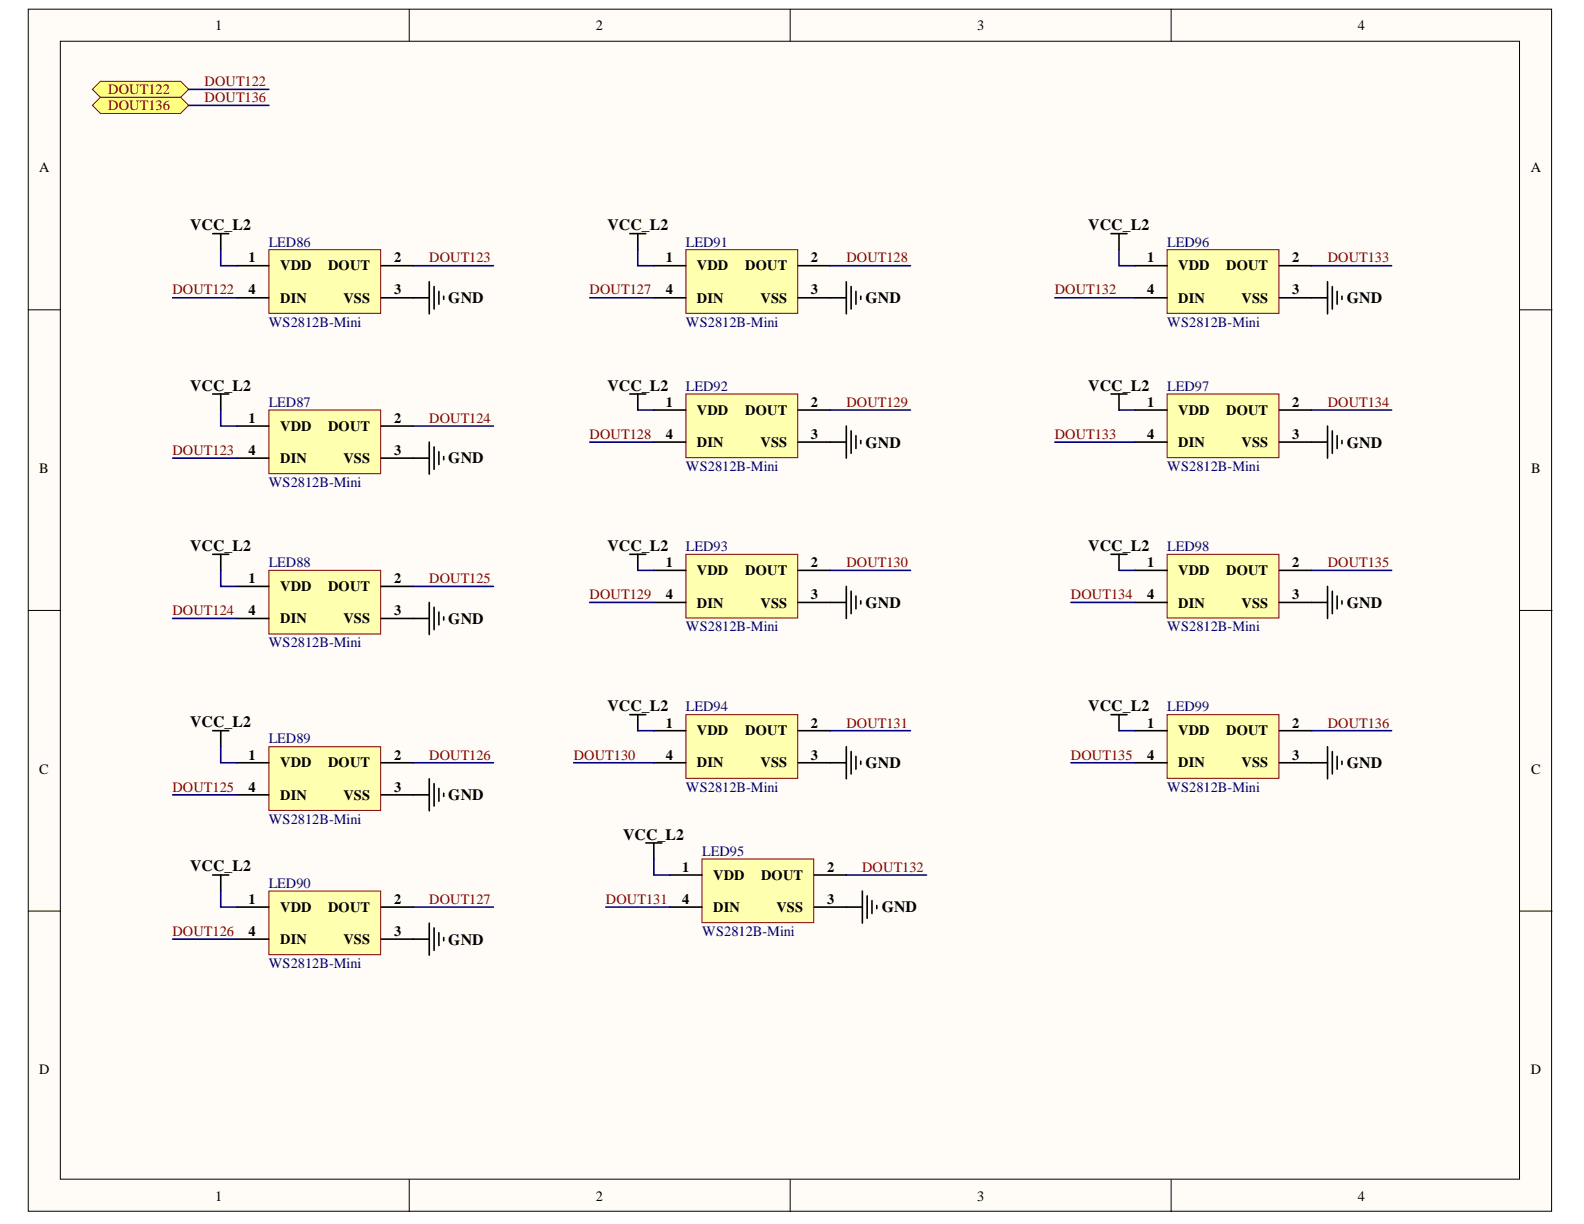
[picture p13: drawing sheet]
<svg xmlns="http://www.w3.org/2000/svg" width="279mm" height="216mm" viewBox="0 0 279 216" stroke-linecap="round" stroke-linejoin="round" font-family="sans-serif">
<defs><g id="words">
<g font-size="2.8">
<text x="33.5" y="40.6">VCC_L2</text>
<text x="107.1" y="40.6">VCC_L2</text>
<text x="192" y="40.6">VCC_L2</text>
<text x="79.1" y="53.5">GND</text>
<text x="152.7" y="53.5">GND</text>
<text x="237.6" y="53.5">GND</text>
<text x="33.5" y="68.9">VCC_L2</text>
<text x="107.1" y="68.9">VCC_L2</text>
<text x="192" y="68.9">VCC_L2</text>
<text x="79.1" y="81.7">GND</text>
<text x="152.7" y="79">GND</text>
<text x="237.6" y="79">GND</text>
<text x="33.5" y="97.2">VCC_L2</text>
<text x="107.1" y="97.2">VCC_L2</text>
<text x="192" y="97.2">VCC_L2</text>
<text x="152.7" y="107.2">GND</text>
<text x="237.6" y="107.2">GND</text>
<text x="79.1" y="110">GND</text>
<text x="107.1" y="125.5">VCC_L2</text>
<text x="192" y="125.5">VCC_L2</text>
<text x="33.5" y="128.3">VCC_L2</text>
<text x="152.7" y="135.5">GND</text>
<text x="237.6" y="135.5">GND</text>
<text x="79.1" y="141.1">GND</text>
<text x="109.9" y="148.1">VCC_L2</text>
<text x="33.5" y="153.7">VCC_L2</text>
<text x="155.5" y="161">GND</text>
<text x="79.1" y="166.6">GND</text>
</g>
<g font-size="2.5">
<text x="37.9" y="5.3">1</text>
<text x="105.1" y="5.3">2</text>
<text x="172.4" y="5.3">3</text>
<text x="239.5" y="5.3">4</text>
<text x="6.9" y="30.4">A</text>
<text x="270" y="30.4">A</text>
<text x="43.8" y="46.3">1</text>
<text x="49.4" y="47.7">VDD</text>
<text x="57.9" y="47.7">DOUT</text>
<text x="69.5" y="46.3">2</text>
<text x="117.4" y="46.3">1</text>
<text x="122.9" y="47.7">VDD</text>
<text x="131.5" y="47.7">DOUT</text>
<text x="143" y="46.3">2</text>
<text x="202.3" y="46.3">1</text>
<text x="207.8" y="47.7">VDD</text>
<text x="216.3" y="47.7">DOUT</text>
<text x="227.9" y="46.3">2</text>
<text x="43.8" y="51.9">4</text>
<text x="49.4" y="53.4">DIN</text>
<text x="60.6" y="53.4">VSS</text>
<text x="69.5" y="51.9">3</text>
<text x="117.4" y="51.9">4</text>
<text x="122.9" y="53.4">DIN</text>
<text x="134.2" y="53.4">VSS</text>
<text x="143" y="51.9">3</text>
<text x="202.3" y="51.9">4</text>
<text x="207.8" y="53.4">DIN</text>
<text x="219" y="53.4">VSS</text>
<text x="227.9" y="51.9">3</text>
<text x="117.4" y="71.8">1</text>
<text x="143" y="71.8">2</text>
<text x="202.3" y="71.8">1</text>
<text x="227.9" y="71.8">2</text>
<text x="43.8" y="74.6">1</text>
<text x="49.4" y="76">VDD</text>
<text x="57.9" y="76">DOUT</text>
<text x="69.5" y="74.6">2</text>
<text x="117.4" y="77.4">4</text>
<text x="122.9" y="73.2">VDD</text>
<text x="131.5" y="73.2">DOUT</text>
<text x="143" y="77.4">3</text>
<text x="202.3" y="77.4">4</text>
<text x="207.8" y="73.2">VDD</text>
<text x="216.3" y="73.2">DOUT</text>
<text x="227.9" y="77.4">3</text>
<text x="6.9" y="83.4">B</text>
<text x="43.8" y="80.2">4</text>
<text x="49.4" y="81.7">DIN</text>
<text x="60.6" y="81.7">VSS</text>
<text x="69.5" y="80.2">3</text>
<text x="122.9" y="78.9">DIN</text>
<text x="134.2" y="78.9">VSS</text>
<text x="207.8" y="78.9">DIN</text>
<text x="219" y="78.9">VSS</text>
<text x="270.1" y="83.4">B</text>
<text x="117.4" y="100.1">1</text>
<text x="122.9" y="101.5">VDD</text>
<text x="131.5" y="101.5">DOUT</text>
<text x="143" y="100.1">2</text>
<text x="202.3" y="100.1">1</text>
<text x="207.8" y="101.5">VDD</text>
<text x="216.3" y="101.5">DOUT</text>
<text x="227.9" y="100.1">2</text>
<text x="43.8" y="102.9">1</text>
<text x="49.4" y="104.3">VDD</text>
<text x="57.9" y="104.3">DOUT</text>
<text x="69.5" y="102.9">2</text>
<text x="117.4" y="105.7">4</text>
<text x="122.9" y="107.2">DIN</text>
<text x="134.2" y="107.2">VSS</text>
<text x="143" y="105.7">3</text>
<text x="202.3" y="105.7">4</text>
<text x="207.8" y="107.2">DIN</text>
<text x="219" y="107.2">VSS</text>
<text x="227.9" y="105.7">3</text>
<text x="43.8" y="108.5">4</text>
<text x="49.4" y="109.9">DIN</text>
<text x="60.6" y="109.9">VSS</text>
<text x="69.5" y="108.5">3</text>
<text x="117.4" y="128.4">1</text>
<text x="122.9" y="129.7">VDD</text>
<text x="131.5" y="129.7">DOUT</text>
<text x="143" y="128.4">2</text>
<text x="202.3" y="128.4">1</text>
<text x="207.8" y="129.7">VDD</text>
<text x="216.3" y="129.7">DOUT</text>
<text x="227.9" y="128.4">2</text>
<text x="6.9" y="136.5">C</text>
<text x="43.8" y="134">1</text>
<text x="49.4" y="135.4">VDD</text>
<text x="57.9" y="135.4">DOUT</text>
<text x="69.5" y="134">2</text>
<text x="117.4" y="134">4</text>
<text x="122.9" y="135.4">DIN</text>
<text x="134.2" y="135.4">VSS</text>
<text x="143" y="134">3</text>
<text x="202.3" y="134">4</text>
<text x="207.8" y="135.4">DIN</text>
<text x="219" y="135.4">VSS</text>
<text x="227.9" y="134">3</text>
<text x="270.1" y="136.5">C</text>
<text x="43.8" y="139.7">4</text>
<text x="49.4" y="141">DIN</text>
<text x="60.6" y="141">VSS</text>
<text x="69.5" y="139.7">3</text>
<text x="120.3" y="153.8">1</text>
<text x="125.8" y="155.2">VDD</text>
<text x="134.2" y="155.2">DOUT</text>
<text x="145.9" y="153.8">2</text>
<text x="43.8" y="159.4">1</text>
<text x="49.4" y="160.9">VDD</text>
<text x="57.9" y="160.9">DOUT</text>
<text x="69.5" y="159.4">2</text>
<text x="120.3" y="159.4">4</text>
<text x="125.8" y="160.9">DIN</text>
<text x="137" y="160.9">VSS</text>
<text x="145.9" y="159.4">3</text>
<text x="43.8" y="165.1">4</text>
<text x="49.4" y="166.5">DIN</text>
<text x="60.6" y="166.5">VSS</text>
<text x="69.5" y="165.1">3</text>
<text x="6.9" y="189.5">D</text>
<text x="270" y="189.5">D</text>
<text x="37.9" y="211.8">1</text>
<text x="105.1" y="211.8">2</text>
<text x="172.4" y="211.8">3</text>
<text x="239.5" y="211.8">4</text>
</g>
<g font-size="2.5" fill="#800000">
<text x="19.1" y="16.6">DOUT122</text>
<text x="36.1" y="15.2">DOUT122</text>
<text x="19.1" y="19.4">DOUT136</text>
<text x="36.1" y="18.1">DOUT136</text>
<text x="75.7" y="46.3">DOUT123</text>
<text x="149.3" y="46.3">DOUT128</text>
<text x="234.2" y="46.3">DOUT133</text>
<text x="30.4" y="51.9">DOUT122</text>
<text x="104" y="51.9">DOUT127</text>
<text x="186" y="51.9">DOUT132</text>
<text x="149.3" y="71.8">DOUT129</text>
<text x="234.2" y="71.8">DOUT134</text>
<text x="75.7" y="74.6">DOUT124</text>
<text x="104" y="77.4">DOUT128</text>
<text x="186" y="77.4">DOUT133</text>
<text x="30.4" y="80.2">DOUT123</text>
<text x="149.3" y="100.1">DOUT130</text>
<text x="234.2" y="100.1">DOUT135</text>
<text x="75.7" y="102.9">DOUT125</text>
<text x="104" y="105.7">DOUT129</text>
<text x="188.9" y="105.7">DOUT134</text>
<text x="30.4" y="108.5">DOUT124</text>
<text x="149.3" y="128.4">DOUT131</text>
<text x="234.2" y="128.4">DOUT136</text>
<text x="75.7" y="134">DOUT126</text>
<text x="101.2" y="134">DOUT130</text>
<text x="188.9" y="134">DOUT135</text>
<text x="30.4" y="139.7">DOUT125</text>
<text x="152.1" y="153.8">DOUT132</text>
<text x="75.7" y="159.4">DOUT127</text>
<text x="106.9" y="159.4">DOUT131</text>
<text x="30.4" y="165.1">DOUT126</text>
</g>
<g font-size="2.5" fill="#000080">
<text x="47.4" y="43.5">LED86</text>
<text x="121" y="43.5">LED91</text>
<text x="205.9" y="43.5">LED96</text>
<text x="47.4" y="57.6">WS2812B-Mini</text>
<text x="121" y="57.6">WS2812B-Mini</text>
<text x="205.9" y="57.6">WS2812B-Mini</text>
<text x="47.4" y="71.8">LED87</text>
<text x="121" y="68.9">LED92</text>
<text x="205.9" y="68.9">LED97</text>
<text x="121" y="83.1">WS2812B-Mini</text>
<text x="205.9" y="83.1">WS2812B-Mini</text>
<text x="47.4" y="85.9">WS2812B-Mini</text>
<text x="47.4" y="100.1">LED88</text>
<text x="121" y="97.2">LED93</text>
<text x="205.9" y="97.2">LED98</text>
<text x="121" y="111.4">WS2812B-Mini</text>
<text x="205.9" y="111.4">WS2812B-Mini</text>
<text x="47.4" y="114.2">WS2812B-Mini</text>
<text x="121" y="125.5">LED94</text>
<text x="205.9" y="125.5">LED99</text>
<text x="47.4" y="131.1">LED89</text>
<text x="121" y="139.7">WS2812B-Mini</text>
<text x="205.9" y="139.7">WS2812B-Mini</text>
<text x="47.4" y="145.3">WS2812B-Mini</text>
<text x="123.9" y="151">LED95</text>
<text x="47.4" y="156.6">LED90</text>
<text x="123.9" y="165.1">WS2812B-Mini</text>
<text x="47.4" y="170.8">WS2812B-Mini</text>
</g>
</g></defs>
<g fill="#fffcf8" stroke="#000" stroke-width=".18">
<path d="M5 1.6h268.7v212h-268.7z"/>
<path d="M10.6 7.3h257.4v200.7h-257.4z"/>
</g>
<path d="M72.2 1.6v5.7M139.4 1.6v5.7M206.6 1.6v5.7M5 54.6h5.6M268.1 54.6h5.7M5 107.7h5.6M268.1 107.7h5.7M5 160.7h5.6M268.1 160.7h5.7M72.2 208.1v5.6M139.4 208.1v5.6M206.6 208.1v5.6" fill="none" stroke="#000" stroke-width=".18"/>
<path d="M47.4 157.2h19.7v11.2h-19.7z" fill="#ffffb0" stroke="#800000" stroke-width=".18"/>
<path d="M37.5 154.3h2.9M38.9 154.3v2.9M41.8 160h5.6M67.2 160h5.7M41.8 165.7h5.6M67.2 165.7h8.5M75.7 162.8v5.7M76.6 163.7v3.9M77.4 164.5v2.3M78.3 165.4v.5" fill="none" stroke="#000" stroke-width=".28"/>
<path d="M47.4 44h19.7v11.3h-19.7z" fill="#ffffb0" stroke="#800000" stroke-width=".18"/>
<path d="M37.5 41.2h2.9M38.9 41.2v2.8M41.8 46.9h5.6M41.8 52.5h5.6M67.2 46.9h5.7M67.2 52.5h8.5M75.7 49.7v5.7M76.6 50.5v4M77.4 51.4v2.3M78.3 52.2v.6" fill="none" stroke="#000" stroke-width=".28"/>
<path d="M47.4 72.3h19.7v11.3h-19.7z" fill="#ffffb0" stroke="#800000" stroke-width=".18"/>
<path d="M37.5 69.5h2.9M38.9 69.5v2.8M41.8 75.2h5.6M67.2 75.2h5.7M75.7 78v5.6M76.6 78.8v4M77.4 79.7v2.2M41.8 80.8h5.6M67.2 80.8h8.5M78.3 80.5v.6" fill="none" stroke="#000" stroke-width=".28"/>
<path d="M47.4 100.6h19.7v11.2h-19.7z" fill="#ffffb0" stroke="#800000" stroke-width=".18"/>
<path d="M37.5 97.8h2.9M38.9 97.8v2.8M41.8 103.4h5.6M41.8 109.1h5.6M67.2 103.4h5.7M67.2 109.1h8.5M75.7 106.3v5.6M76.6 107.1v4M77.4 108v2.2M78.3 108.8v.6" fill="none" stroke="#000" stroke-width=".28"/>
<path d="M47.4 131.7h19.7v11.2h-19.7z" fill="#ffffb0" stroke="#800000" stroke-width=".18"/>
<path d="M37.5 128.9h2.9M38.9 128.9v2.8M41.8 134.5h5.6M67.2 134.5h5.7M75.7 137.4v5.6M76.6 138.2v4M77.4 139.1v2.2M78.3 139.9v.6M41.8 140.2h5.6M67.2 140.2h8.5" fill="none" stroke="#000" stroke-width=".28"/>
<path d="M121 44h19.7v11.3h-19.7z" fill="#ffffb0" stroke="#800000" stroke-width=".18"/>
<path d="M111.1 41.2h2.8M112.5 41.2v2.8M115.3 46.9h5.7M115.3 52.5h5.7M140.8 46.9h5.7M140.8 52.5h8.5M149.3 49.7v5.7M150.1 50.5v4M151 51.4v2.3M151.8 52.2v.6" fill="none" stroke="#000" stroke-width=".28"/>
<path d="M121 69.5h19.7v11.2h-19.7z" fill="#ffffb0" stroke="#800000" stroke-width=".18"/>
<path d="M111.1 69.5h2.8M112.5 69.5v2.8M115.3 72.3h5.7M115.3 78h5.7M140.8 72.3h5.7M140.8 78h8.5M149.3 75.2v5.6M150.1 76v4M151 76.8v2.3M151.8 77.7v.6" fill="none" stroke="#000" stroke-width=".28"/>
<path d="M121 97.8h19.7v11.2h-19.7z" fill="#ffffb0" stroke="#800000" stroke-width=".18"/>
<path d="M111.1 97.8h2.8M112.5 97.8v2.8M115.3 100.6h5.7M115.3 106.3h5.7M140.8 100.6h5.7M140.8 106.3h8.5M149.3 103.4v5.7M150.1 104.3v3.9M151 105.1v2.3M151.8 106v.5" fill="none" stroke="#000" stroke-width=".28"/>
<path d="M121 126.1h19.7v11.2h-19.7z" fill="#ffffb0" stroke="#800000" stroke-width=".18"/>
<path d="M111.1 126.1h2.8M112.5 126.1v2.8M115.3 128.9h5.7M115.3 134.5h5.7M140.8 128.9h5.7M140.8 134.5h8.5M149.3 131.7v5.7M150.1 132.6v3.9M151 133.4v2.3M151.8 134.3v.5" fill="none" stroke="#000" stroke-width=".28"/>
<path d="M123.8 151.5h19.7v11.2h-19.7z" fill="#ffffb0" stroke="#800000" stroke-width=".18"/>
<path d="M113.9 148.7h2.8M115.3 148.7v2.8M118.2 154.3h5.6M118.2 160h5.6M143.6 154.3h5.7M143.6 160h8.5M152.1 157.2v5.6M153 158v4M153.8 158.9v2.2M154.7 159.7v.6" fill="none" stroke="#000" stroke-width=".28"/>
<path d="M205.9 44h19.7v11.3h-19.7z" fill="#ffffb0" stroke="#800000" stroke-width=".18"/>
<path d="M196 41.2h2.8M197.4 41.2v2.8M200.2 46.9h5.7M200.2 52.5h5.7M225.7 46.9h5.6M225.7 52.5h8.5M234.2 49.7v5.7M235 50.5v4M235.9 51.4v2.3M236.7 52.2v.6" fill="none" stroke="#000" stroke-width=".28"/>
<path d="M205.9 69.5h19.7v11.2h-19.7z" fill="#ffffb0" stroke="#800000" stroke-width=".18"/>
<path d="M196 69.5h2.8M197.4 69.5v2.8M200.2 72.3h5.7M200.2 78h5.7M225.7 72.3h5.6M225.7 78h8.5M234.2 75.2v5.6M235 76v4M235.9 76.8v2.3M236.7 77.7v.6" fill="none" stroke="#000" stroke-width=".28"/>
<path d="M205.9 97.8h19.7v11.2h-19.7z" fill="#ffffb0" stroke="#800000" stroke-width=".18"/>
<path d="M196 97.8h2.8M197.4 97.8v2.8M200.2 100.6h5.7M200.2 106.3h5.7M225.7 100.6h5.6M225.7 106.3h8.5M234.2 103.4v5.7M235 104.3v3.9M235.9 105.1v2.3M236.7 106v.5" fill="none" stroke="#000" stroke-width=".28"/>
<path d="M205.9 126.1h19.7v11.2h-19.7z" fill="#ffffb0" stroke="#800000" stroke-width=".18"/>
<path d="M196 126.1h2.8M197.4 126.1v2.8M200.2 128.9h5.7M200.2 134.5h5.7M225.7 128.9h5.6M225.7 134.5h8.5M234.2 131.7v5.7M235 132.6v3.9M235.9 133.4v2.3M236.7 134.3v.5" fill="none" stroke="#000" stroke-width=".28"/>
<g fill="#ffff80" stroke="#800000" stroke-width=".18">
<path d="M16.3 15.8l1.4-1.5h14.2l1.4 1.5-1.4 1.4h-14.2z" fill-rule="evenodd"/>
<path d="M16.3 18.6l1.4-1.4h14.2l1.4 1.4-1.4 1.4h-14.2z" fill-rule="evenodd"/>
</g>
<g fill="none" stroke="#000080" stroke-width=".28">
<path d="M33.3 18.6h14.1M33.3 15.8h14.1M30.4 52.5h11.4M38.9 44v2.9h2.9M72.9 46.9h14.1M104 52.5h11.3M112.5 44v2.9h2.8M146.5 46.9h14.1M186.1 52.5h14.1M197.4 44v2.9h2.8M231.3 46.9h14.2M38.9 72.3v2.9h2.9"/>
<path d="M72.9 75.2h14.1M104 78h11.3M112.5 72.3h2.8M146.5 72.3h14.1M186.1 78h14.1M197.4 72.3h2.8M231.3 72.3h14.2M30.4 80.8h11.4M30.4 109.1h11.4M38.9 100.6v2.8h2.9M72.9 103.4h14.1M104 106.3h11.3"/>
<path d="M112.5 100.6h2.8M146.5 100.6h14.1M188.9 106.3h11.3M197.4 100.6h2.8M231.3 100.6h14.2M38.9 131.7v2.8h2.9M72.9 134.5h14.1M101.2 134.5h14.1M112.5 128.9h2.8M146.5 128.9h14.1M188.9 134.5h11.3M197.4 128.9h2.8"/>
<path d="M231.3 128.9h14.2M30.4 140.2h11.4M38.9 157.2v2.8h2.9M72.9 160h14.1M106.8 160h11.4M115.3 151.5v2.8h2.9M149.3 154.3h14.1M30.4 165.7h11.4"/>
</g>
<use href="#words"/>
</svg>
